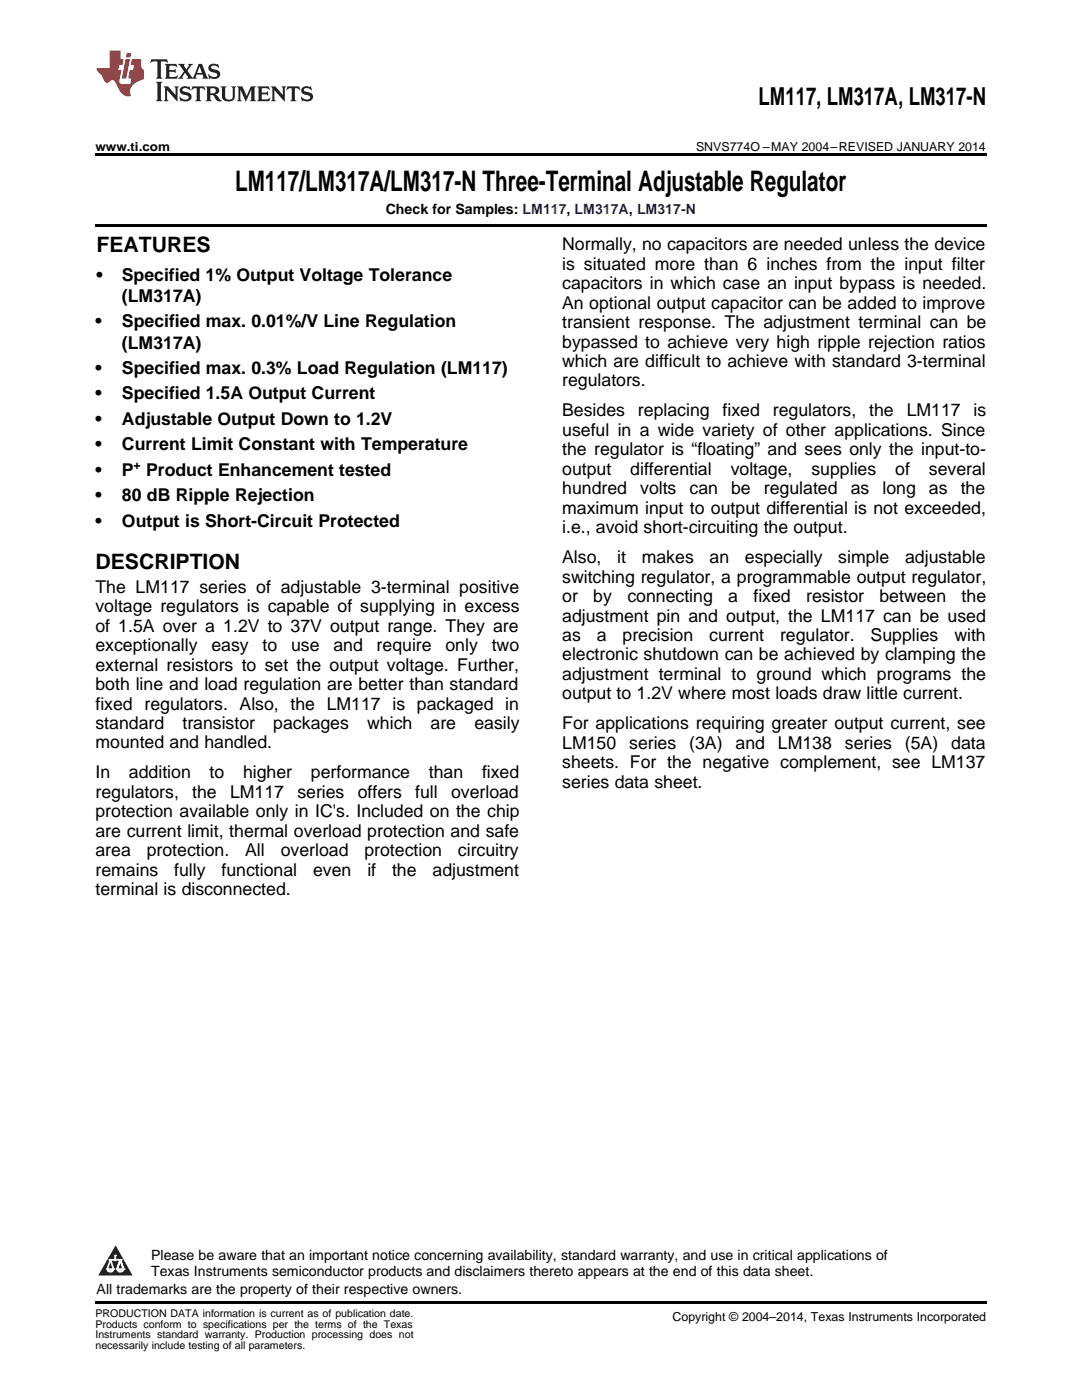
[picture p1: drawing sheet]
<svg xmlns="http://www.w3.org/2000/svg" width="216mm" height="279mm" viewBox="0 0 216 279" stroke-linecap="round" stroke-linejoin="round" font-family="sans-serif">
<defs><g id="words">
<text font-size="5.6" x="46.9" y="38.1">LM117/LM317A/LM317-N Three-Terminal Adjustable Regulator</text>
<text font-size="4.9" x="151.4" y="21">LM117, LM317A, LM317-N</text>
<g font-size="4.2">
<text x="19.2" y="50.3">FEATURES</text>
<text x="19" y="113.6">DESCRIPTION</text>
</g>
<g font-size="3.5">
<text x="112.2" y="50">Normally, no capacitors are needed unless the device</text>
<text x="112.2" y="53.8">is situated more than 6 inches from the input filter</text>
<text x="19.2" y="56">•</text>
<text x="24.3" y="56">Specified 1% Output Voltage Tolerance</text>
<text x="112.2" y="57.7">capacitors in which case an input bypass is needed.</text>
<text x="19" y="65.3">•</text>
<text x="24.3" y="60.3">(LM317A)</text>
<text x="24.3" y="65.3">Specified max. 0.01%/V Line Regulation</text>
<text x="112.2" y="61.6">An optional output capacitor can be added to improve</text>
<text x="112.2" y="65.5">transient response. The adjustment terminal can be</text>
<text x="24.3" y="69.6">(LM317A)</text>
<text x="112.2" y="69.4">bypassed to achieve very high ripple rejection ratios</text>
<text x="19" y="74.6">•</text>
<text x="24.3" y="74.6">Specified max. 0.3% Load Regulation (LM117)</text>
<text x="112.2" y="73.2">which are difficult to achieve with standard 3-terminal</text>
<text x="112.2" y="77.1">regulators.</text>
<text x="19" y="79.7">•</text>
<text x="24.3" y="79.7">Specified 1.5A Output Current</text>
<text x="112.2" y="83.1">Besides</text>
<text x="127.3" y="83.1">replacing</text>
<text x="144.2" y="83.1">fixed</text>
<text x="154.2" y="83.1">regulators,</text>
<text x="173.4" y="83.1">the</text>
<text x="180.9" y="83.1">LM117</text>
<text x="194.3" y="83.1">is</text>
<text x="19" y="84.8">•</text>
<text x="19" y="89.9">•</text>
<text x="24.3" y="84.8">Adjustable Output Down to 1.2V</text>
<text x="24.3" y="89.9">Current Limit Constant with Temperature</text>
<text x="112.2" y="87">useful in a wide variety of other applications. Since</text>
<text x="19" y="95">•</text>
<text x="24.3" y="95">P Product Enhancement tested</text>
<text x="112.2" y="90.9">the regulator is “floating” and sees only the input-to-</text>
<text x="112.2" y="94.8">output</text>
<text x="125.8" y="94.8">differential</text>
<text x="145.8" y="94.8">voltage,</text>
<text x="161.9" y="94.8">supplies</text>
<text x="178.6" y="94.8">of</text>
<text x="185.3" y="94.8">several</text>
<text x="19" y="100">•</text>
<text x="24.3" y="100">80 dB Ripple Rejection</text>
<text x="112.2" y="98.6">hundred</text>
<text x="127.7" y="98.6">volts</text>
<text x="137.6" y="98.6">can</text>
<text x="145.9" y="98.6">be</text>
<text x="152.4" y="98.6">regulated</text>
<text x="169.7" y="98.6">as</text>
<text x="176.1" y="98.6">long</text>
<text x="185.4" y="98.6">as</text>
<text x="191.7" y="98.6">the</text>
<text x="19" y="105.1">•</text>
<text x="24.3" y="105.1">Output is Short-Circuit Protected</text>
<text x="112.2" y="102.5">maximum input to output differential is not exceeded,</text>
<text x="112.2" y="106.4">i.e., avoid short-circuiting the output.</text>
<text x="112.2" y="112.4">Also,</text>
<text x="123.2" y="112.4">it</text>
<text x="128.1" y="112.4">makes</text>
<text x="141.6" y="112.4">an</text>
<text x="148.6" y="112.4">especially</text>
<text x="167.3" y="112.4">simple</text>
<text x="180.6" y="112.4">adjustable</text>
<text x="19" y="118.3">The LM117 series of adjustable 3-terminal positive</text>
<text x="112.2" y="116.3">switching regulator, a programmable output regulator,</text>
<text x="19" y="122.2">voltage regulators is capable of supplying in excess</text>
<text x="112.2" y="120.2">or</text>
<text x="112.2" y="124">adjustment pin and output, the LM117 can be used</text>
<text x="118.4" y="120.2">by</text>
<text x="125.2" y="120.2">connecting</text>
<text x="145.3" y="120.2">a</text>
<text x="150.3" y="120.2">fixed</text>
<text x="160.9" y="120.2">resistor</text>
<text x="175.5" y="120.2">between</text>
<text x="191.9" y="120.2">the</text>
<text x="19" y="126.1">of 1.5A over a 1.2V to 37V output range. They are</text>
<text x="19" y="130">exceptionally</text>
<text x="42.2" y="130">easy</text>
<text x="52.4" y="130">to</text>
<text x="58.1" y="130">use</text>
<text x="66.5" y="130">and</text>
<text x="75.2" y="130">require</text>
<text x="88.9" y="130">only</text>
<text x="98.1" y="130">two</text>
<text x="112.2" y="127.9">as</text>
<text x="112.2" y="131.8">electronic shutdown can be achieved by clamping the</text>
<text x="119.1" y="127.9">a</text>
<text x="124.2" y="127.9">precision</text>
<text x="141.5" y="127.9">current</text>
<text x="155.7" y="127.9">regulator.</text>
<text x="173.7" y="127.9">Supplies</text>
<text x="190.4" y="127.9">with</text>
<text x="19" y="133.8">external resistors to set the output voltage. Further,</text>
<text x="19" y="137.7">both line and load regulation are better than standard</text>
<text x="112.2" y="135.7">adjustment terminal to ground which programs the</text>
<text x="19" y="141.6">fixed regulators. Also, the LM117 is packaged in</text>
<text x="112.2" y="139.6">output to 1.2V where most loads draw little current.</text>
<text x="19" y="145.5">standard</text>
<text x="19" y="149.4">mounted and handled.</text>
<text x="36.4" y="145.5">transistor</text>
<text x="54.5" y="145.5">packages</text>
<text x="73.3" y="145.5">which</text>
<text x="85.9" y="145.5">are</text>
<text x="94.7" y="145.5">easily</text>
<text x="112.2" y="145.6">For applications requiring greater output current, see</text>
<text x="112.2" y="149.4">LM150</text>
<text x="125.5" y="149.4">series</text>
<text x="137.5" y="149.4">(3A)</text>
<text x="146.8" y="149.4">and</text>
<text x="155.2" y="149.4">LM138</text>
<text x="168.6" y="149.4">series</text>
<text x="180.6" y="149.4">(5A)</text>
<text x="189.8" y="149.4">data</text>
<text x="19" y="155.4">In</text>
<text x="25.7" y="155.4">addition</text>
<text x="41.8" y="155.4">to</text>
<text x="48.5" y="155.4">higher</text>
<text x="62" y="155.4">performance</text>
<text x="85.6" y="155.4">than</text>
<text x="96.2" y="155.4">fixed</text>
<text x="112.2" y="153.3">sheets. For the negative complement, see LM137</text>
<text x="19" y="159.2">regulators,</text>
<text x="38.4" y="159.2">the</text>
<text x="45.9" y="159.2">LM117</text>
<text x="59.3" y="159.2">series</text>
<text x="71.4" y="159.2">offers</text>
<text x="82.8" y="159.2">full</text>
<text x="90" y="159.2">overload</text>
<text x="112.2" y="157.2">series data sheet.</text>
<text x="19" y="163.1">protection available only in IC's. Included on the chip</text>
<text x="19" y="167">are current limit, thermal overload protection and safe</text>
<text x="19" y="170.9">area</text>
<text x="29.3" y="170.9">protection.</text>
<text x="48.9" y="170.9">All</text>
<text x="56" y="170.9">overload</text>
<text x="72.7" y="170.9">protection</text>
<text x="91.4" y="170.9">circuitry</text>
<text x="19" y="174.8">remains</text>
<text x="19" y="178.6">terminal is disconnected.</text>
<text x="34.8" y="174.8">fully</text>
<text x="44.2" y="174.8">functional</text>
<text x="62.5" y="174.8">even</text>
<text x="73.3" y="174.8">if</text>
<text x="78.2" y="174.8">the</text>
<text x="86.3" y="174.8">adjustment</text>
</g>
<g font-size="2.8">
<text x="77" y="42.7">Check for Samples: LM117, LM317A, LM317-N</text>
<text x="30.2" y="251.5">Please be aware that an important notice concerning availability, standard warranty, and use in critical applications of</text>
<text x="30.2" y="254.7">Texas Instruments semiconductor products and disclaimers thereto appears at the end of this data sheet.</text>
<text x="19.3" y="258.2">All trademarks are the property of their respective owners.</text>
</g>
<g font-size="2.5">
<text x="19" y="30.1">www.ti.com</text>
<text x="138.9" y="30.1">SNVS774O –MAY 2004–REVISED JANUARY 2014</text>
<text x="26.7" y="93.6">+</text>
<text x="134.2" y="263.6">Copyright © 2004–2014, Texas Instruments Incorporated</text>
</g>
<g font-size="2.1">
<text x="19" y="262.9">PRODUCTION DATA information is current as of publication date.</text>
<text x="19" y="265">Products conform to specifications per the terms of the Texas</text>
<text x="19" y="267.1">Instruments standard warranty. Production processing does not</text>
<text x="19" y="269.2">necessarily include testing of all parameters.</text>
</g>
<g font-size=".4" fill="#fff">
<text x="19" y="50.2">1</text>
<text x="19" y="258.2">2</text>
</g>
</g></defs>
<path d="M19 259.7h177.8v.5h-177.8z" fill="#000"/>
<path d="M23.1 248.5l3.4 6.1h-6.9z" fill="#231f20"/>
<path d="M21.4 253.3h1.2l-.3 .5h-.3a.55 .55 0 0 1-.6-.5z" fill-rule="evenodd" fill="#fff"/>
<path d="M21.4 253.3h1.2l-.3 .5h-.3a.55 .55 0 0 1-.6-.5z" fill="none" stroke="#231f20" stroke-width=".34"/>
<path d="M21.4 253.3l1.2 .1-.3 .4h-.5z" fill="none" stroke="#fff" stroke-width=".34"/>
<path d="M23 251.5h.1" fill="none" stroke="#fff" stroke-width=".34"/>
<path d="M23 250.6v.9z" fill="#fff"/>
<path d="M23 250.6v.9z" fill="none" stroke="#fff" stroke-width=".34"/>
<circle cx="23" cy="250.6" r=".17" fill="#fff"/>
<path d="M21.9 251.4h.1" fill="none" stroke="#fff" stroke-width=".34"/>
<path d="M21.9 251.4h2.3z" fill="#fff"/>
<path d="M21.9 251.4h2.3z" fill="none" stroke="#fff" stroke-width=".34"/>
<circle cx="24.2" cy="251.4" r=".17" fill="#fff"/>
<path d="M23.3 253.3h.1" fill="none" stroke="#fff" stroke-width=".34"/>
<path d="M24 251.4l-.7 1.9z" fill="#fff"/>
<path d="M24 251.4l-.7 1.9z" fill="none" stroke="#fff" stroke-width=".34"/>
<path d="M24 251.4l.7 1.9z" fill="#fff"/>
<path d="M24 251.4l.7 1.9z" fill="none" stroke="#fff" stroke-width=".34"/>
<path d="M24.6 253.3h.1" fill="none" stroke="#fff" stroke-width=".34"/>
<circle cx="21.4" cy="253.3" r=".17" fill="#fff"/>
<path d="M22.1 251.4l-.7 1.9z" fill="#fff"/>
<path d="M22.1 251.4l-.7 1.9z" fill="none" stroke="#fff" stroke-width=".34"/>
<path d="M22.1 251.4l.5 1.9z" fill="#fff"/>
<path d="M22.1 251.4l.5 1.9z" fill="none" stroke="#fff" stroke-width=".34"/>
<circle cx="22.6" cy="253.3" r=".17" fill="#fff"/>
<path d="M23.4 253.3h1.3a.65 .65 0 0 1-.7 .5 .65 .65 0 0 1-.6-.5z" fill-rule="evenodd" fill="#fff"/>
<path d="M23.4 253.3h1.3a.65 .65 0 0 1-.7 .5 .65 .65 0 0 1-.6-.5z" fill="none" stroke="#231f20" stroke-width=".34"/>
<path d="M23.4 253.3h1.3l-.4 .5h-.6z" fill="none" stroke="#fff" stroke-width=".34"/>
<path d="M23.3 253.3h.1" fill="none" stroke="#fff" stroke-width=".34"/>
<circle cx="24.7" cy="253.3" r=".17" fill="#fff"/>
<path d="M19 30.6h177.8v.5h-177.8zM19 44.7h177.8v.5h-177.8z" fill="#000"/>
<path d="M30.2 11.8l-.2 .8a1.31 1.31 0 0 1 1.4-.3v2.9l-.3 .5h1.3l-.3-.5v-2.7l.3-.3a1.09 1.09 0 0 1 1.1 .4l-.2-.8zM32.9 12.8l.3 .4v2l-.3 .5h2.4l.2-.7a1.48 1.48 0 0 1-1.7 .3v-1l1 .1 .2 .2v-.9l-.2 .3h-1v-.7l.2-.2a1.73 1.73 0 0 1 1.4 .3l-.2-.6zM35.5 12.8l1.2 1.4-.7 1-.5 .5h1.1l-.2-.3 .5-.9 .6 .9-.2 .3h2l-.3-.3 .2-.5h1.2l.2 .5-.2 .3h1.2l-.3-.4-1-2.5h-.6l-1.3 2.7-1-1.4 1.1-1.3h-1l.2 .2-.5 .9-.5-.9 .2-.2zM39.8 13.3l.5 1.3h-1zM41.9 12.9a.83 .83 0 0 0-.3 1 .83 .83 0 0 0 .8 .5l.8 .2 .2 .3a1 1 0 0 1-1 .5 1 1 0 0 1-.8-.6l.1 .9 .2-.1a1.65 1.65 0 0 0 2-.5 .89 .89 0 0 0-.8-1.2l-.8-.2-.2-.3a.91 .91 0 0 1 1.6 .2l-.2-.8h-.4a1.34 1.34 0 0 0-1.2 .1zM31.1 16.3l.3 .5v2.9l-.3 .5h1.3l-.3-.5v-2.9l.3-.5zM32.7 17.2l.2 .5v2l-.2 .5h.9l-.3-.5 .1-1.7 2 2.2v-2.5l.3-.5h-.9l.2 .3v1.4l-1.5-1.7zM36.2 17.4a.83 .83 0 0 0-.3 .9 .83 .83 0 0 0 .8 .6l.8 .2 .2 .3a1 1 0 0 1-1 .5 1 1 0 0 1-.8-.6l.1 .9 .2-.1a1.66 1.66 0 0 0 2-.5 .89 .89 0 0 0-.9-1.2l-.7-.2-.2-.3a.91 .91 0 0 1 1.6 .2l-.2-.9-.4 .1a1.36 1.36 0 0 0-1.2 .1zM38.4 17.2l-.2 .9a.61 .61 0 0 1 1.1-.3v1.9l-.4 .5h1.3l-.3-.5v-1.9l.2-.2a.81 .81 0 0 1 .8 .5l-.1-.9zM41 17.2l.3 .5v2l-.3 .5h1.3l-.3-.3v-.9a.72 .72 0 0 1 .9 .6 .85 .85 0 0 0 1.4 .5l-.5-.3-.5-.7-.3-.3a.78 .78 0 0 0 .7-.7 .78 .78 0 0 0-.7-.8zM42 17.7l.2-.1a.6 .6 0 0 1 .7 .1 .6 .6 0 0 1 .1 .7l-.2 .2h-.8zM44 17.2l.3 .3a3.4 3.4 0 0 0 .3 2.4 1.57 1.57 0 0 0 2.2-.3l.1-2.1 .2-.3h-1l.3 .5v1.5a.76 .76 0 0 1-.7 .7 .76 .76 0 0 1-.8-.7v-1.5l.3-.5zM47.3 17.2l.3 .5v2l-.3 .5h.9l-.2-.5v-1.8l1 2.3 1.1-2.3v1.8l-.2 .5h1.2l-.3-.5v-2l.3-.5h-1.1l-.8 2-.8-2zM51.3 17.2l.3 .5v2l-.3 .5h2.4l.2-.7a1.49 1.49 0 0 1-1.6 .3l-.1-1h1l.3 .3v-.9l-.3 .3h-1v-.7l.3-.2a1.73 1.73 0 0 1 1.4 .3l-.3-.7zM54.1 17.2l.3 .5v2l-.3 .5h1l-.4-.5 .1-1.7 2 2.2v-2.5l.3-.5h-.9l.2 .3v1.4l-1.5-1.7zM57.4 17.2l-.2 .9a.8 .8 0 0 1 1-.5v2.1l-.3 .5h1.3l-.4-.5v-1.9l.2-.2a.81 .81 0 0 1 .9 .5l-.2-.9zM60.4 17.4a.83 .83 0 0 0-.3 .9 .83 .83 0 0 0 .8 .6l.8 .2 .2 .3a1 1 0 0 1-1 .5 1 1 0 0 1-.8-.6l.2 .9 .1-.1a1.66 1.66 0 0 0 2-.5 .89 .89 0 0 0-.8-1.2l-.8-.2-.2-.3a.91 .91 0 0 1 1.6 .2l-.2-.9-.3 .1a1.35 1.35 0 0 0-1.3 .1z" fill="#231f20"/>
<path d="M21.9 10.1v3.5h-2.6a2.13 2.13 0 0 0 .9 1.4l.4 .6a.94 .94 0 0 0 1.1 .9 .75 .75 0 0 1 .6-.5 .75 .75 0 0 1 .7 .4l.5 1a2.1 2.1 0 0 0 2.6 1.7 2.2 2.2 0 0 1 1.7-3l.9-.3v-1.8a1.16 1.16 0 0 1-.5-1v-1.2h-1.9l-.2 1.2h.7l-.3 1h-.6l-.3 1.3v.3l.6 .1-.2 1.1h-.9a.93 .93 0 0 1-1.3-.8l.4-2h-.6l.2-1h.6l.3-1.2h-.6v-1.7zM25.1 11.8l-.8 3.9h.9l.7-3.9zM25.3 10.6l-.2 .9h.9l.2-.9z" fill="#ee1d23"/>
<use href="#words"/>
</svg>
